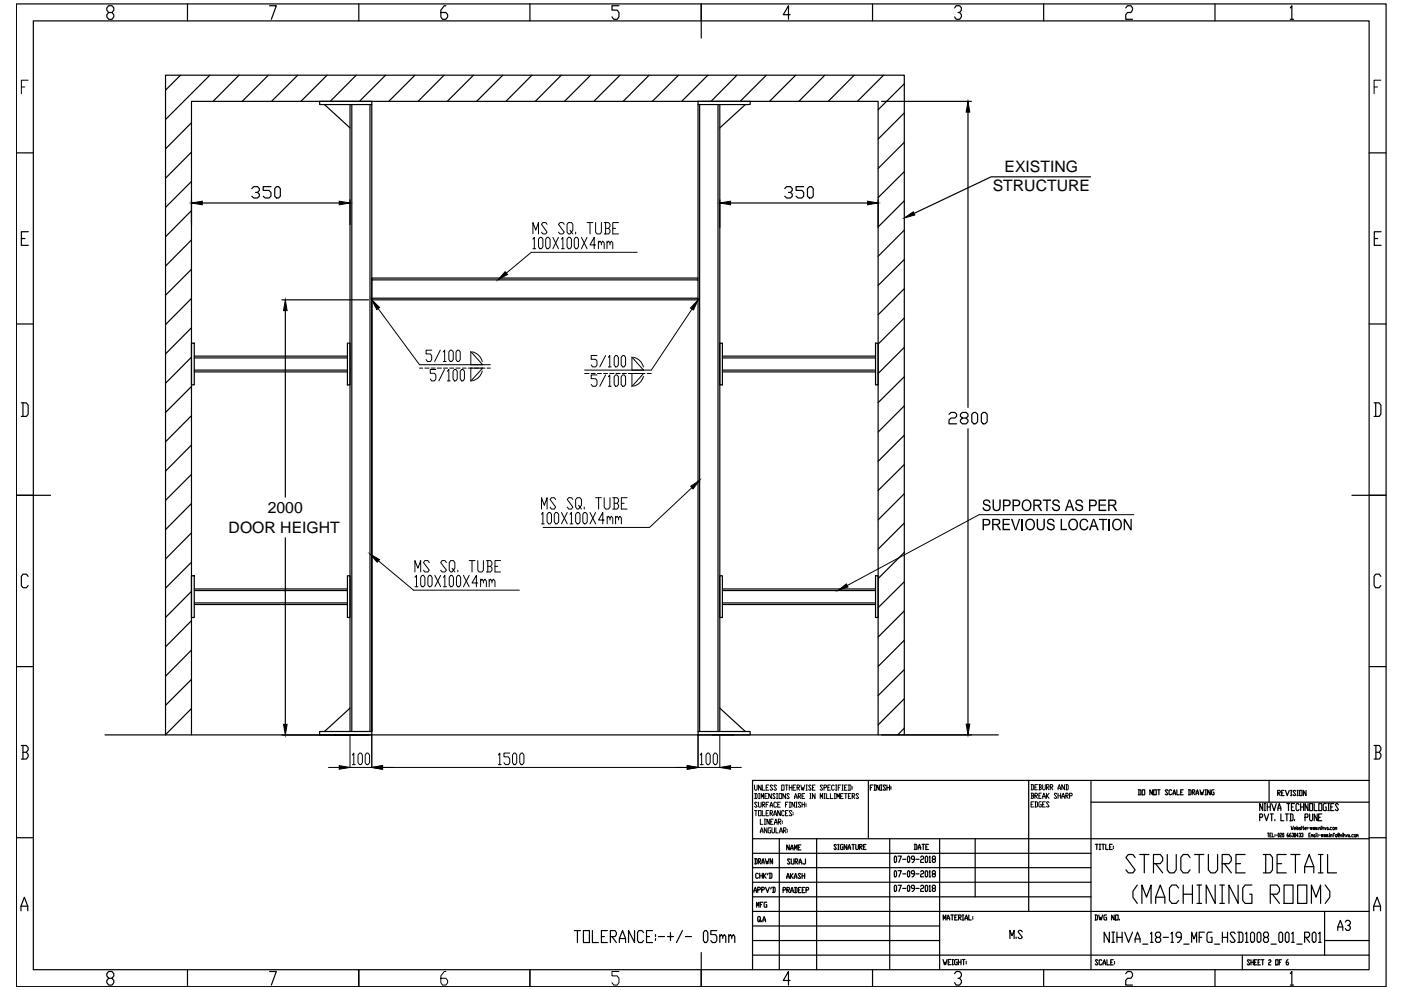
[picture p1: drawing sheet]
<svg xmlns="http://www.w3.org/2000/svg" width="297mm" height="210mm" viewBox="0 0 297 210" stroke-linecap="round" stroke-linejoin="round" font-family="sans-serif">
<defs><g id="words">
<g font-size="3.3">
<text x="210.5" y="40.6">STRUCTURE</text>
<text x="213" y="36.5">EXISTING</text>
<text x="48.5" y="112.9">DOOR HEIGHT</text>
<text x="56.8" y="108.9">2000</text>
</g>
</g></defs>
<!-- layer: 0 -->
<g fill="none" stroke="#000" stroke-width=".25">
<path d="M3.5 .8h290.4v208.4h-290.4zM7.1 4.4h283.2v201.2h-283.2zM23 2.7l-.4-.6v-.4l.4-.5h.7l.4 .5v.4l-.4 .6h-.7l-.4 .4v.5l.4 .5h.7l.4-.5v-.5l-.4-.4M38.3 15.9l-3.2 3.2M39.8 .8v3.6M44.5 15.9l-9.4 9.4M50.7 15.9l-5.5 5.6M56.9 15.9l-5.5 5.6M57.2 1.2h1.4l-1.1 2.9M63.1 15.9l-5.5 5.6M69.3 15.9l-5.5 5.6M75.5 15.9l-5.5 5.6"/>
<path d="M76.1 .8v3.6M81.7 15.9l-5.5 5.6M88 15.9l-5.6 5.6M94.1 15.9l-5.5 5.6M94.5 1.2h-.3l-.7 .9v1.5l.3 .5h.7l.4-.5v-.5l-.4-.4h-1M100.4 15.9l-5.6 5.6M106.6 15.9l-5.6 5.6M112.4 .8v3.6M112.8 15.9l-5.5 5.6M119 15.9l-5.5 5.6M125.2 15.9l-5.5 5.6M131.2 1.2h-1.4v.9h1.1l.3 .6v.9l-.3 .5h-.8l-.3-.5"/>
<path d="M131.4 15.9l-5.5 5.6M137.6 15.9l-5.5 5.6M143.8 15.9l-5.5 5.6M148.7 .8v7.3M150.1 15.9l-5.6 5.6M156.3 15.9l-5.6 5.6M162.5 15.9l-5.6 5.6M167.5 3.1h-1.4l1.1-1.9v2.9M168.7 15.9l-5.5 5.6M174.9 15.9l-5.5 5.6M181.1 15.9l-5.5 5.6M185 .8v3.6"/>
<path d="M187.3 15.9l-5.5 5.6M191.7 17.8l-5.5 5.5M202.4 1.7l.3-.5h.8l.3 .5v.4l-.3 .6h-.4M203.5 2.7l.3 .4v.5l-.3 .5h-.8l-.3-.5M221.3 .8v3.6M238.7 1.7l.4-.5h.7l.3 .5v.4l-.3 .6h-.7l-.4 .4v1h1.4M257.6 .8v3.6M273.6 1.7l.3-.5v2.9M273.6 4.1h.7M3.5 32.4h3.6M40.6 26l-5.5 5.6M40.6 32.2l-5.5 5.6"/>
<path d="M40.6 38.5l-5.5 5.5M53.4 40l.4-.4h.8l.4 .4v.4l-.4 .4h-.4M57.4 39.6h-1.6v.8h1.2l.4 .4v.8l-.4 .4h-.8l-.4-.4M58.6 39.6h.5l.3 .4v1.6l-.3 .4h-.5l-.3-.4v-1.6zM67.8 21.5h11v.7h-11zM68.8 22.2l5.4 4.9M74.2 22.2v132.9M74.6 22.2v132.9M78.4 22.2v132.9M78.8 22.2v132.9v-91.5M148 21.5h11v.7h-11zM148 22.2v36.8"/>
<path d="M148.3 22.2v132.9M152.2 22.2v132.9M152.6 22.2v132.9M158 22.2l-5.4 4.9M166.4 40l.4-.4h.8l.4 .4v.4l-.4 .4h-.4M170.4 39.6h-1.6v.8h1.2l.4 .4v.8l-.4 .4h-.8l-.4-.4M171.2 40l.4-.4h.4l.4 .4v1.6l-.4 .4h-.4l-.4-.4zM186.9 21.5h19.1M191.7 23.9l-5.5 5.6M191.7 30.2l-5.5 5.5M191.7 36.4l-5.5 5.5M205.2 23.8v62.6"/>
<path d="M231.2 37.5h-21.1l-16.3 7.7M290.3 32.4h3.6M4.5 50.6h.8M6 49.1h-1.5v2.9h1.5M40.6 44.6l-5.5 5.6M40.6 50.9l-5.5 5.5M40.6 57.1l-5.5 5.5M42.9 43h29M54.6 40.8l.4 .4v.4l-.4 .4h-.8l-.4-.4M78.8 59.3v-.3h69.2v.3M154.9 43h29M167.6 40.8l.4 .4v.4l-.4 .4h-.8l-.4-.4"/>
<path d="M186.2 42.4v5.8M191.7 42.6l-5.5 5.5M191.7 48.8l-5.5 5.5M191.7 55l-5.5 5.5M291.4 50.6h.7M292.8 49.1h-1.4v2.9h1.4M3.5 68.7h3.6M40.6 72.8h.6v8.8h-.6zM40.6 63.3l-5.5 5.5M40.6 69.5l-5.5 5.5M40.6 75.7l-5.5 5.6M41.2 75.5h32.5"/>
<path d="M41.2 75.9h32.5M41.2 78.5h32.5M41.2 78.9h32.5M59.8 63.6h18.3M60.5 65.9v39.5M73.7 72.8h.5v8.8h-.5zM78.8 63.2h69.2v.4h-69.2zM78.8 63.2v-3.9h69.2v3.9M148 63.6v91.5M152.6 72.8h.6v8.8h-.6zM153.2 75.5h32.4M153.2 75.9h32.4"/>
<path d="M153.2 78.5h32.4M153.2 78.9h32.4M185.6 72.8h.6v8.8h-.6zM191.7 61.2l-5.5 5.5M191.7 67.4l-5.5 5.6M191.7 73.6l-5.5 5.6M191.7 79.9l-5.5 5.5M290.3 68.7h3.6M4.5 85.4h1.1l.4 .5v1.9l-.4 .5h-1.1M4.9 85.4v2.9M40.6 81.9l-5.5 5.5M40.6 88.1l-5.5 5.6"/>
<path d="M40.6 94.3l-5.5 5.6M191.7 86l-5.5 5.6M191.7 92.3l-5.5 5.5M191.7 98.5l-5.5 5.5M201.2 87.8l.4-.4h.8l.4 .4v.5l-.4 .3h-.8l-.4 .5v.8h1.6M204 88.6l-.4-.3v-.5l.4-.4h.9l.3 .4v.5l-.3 .3h-.9l-.4 .5v.3l.4 .5h.9l.3-.5v-.3l-.3-.5M205.2 90.9v62.6M206 87.8l.5-.4h.3l.5 .4v1.6l-.5 .5h-.3l-.5-.5zM208.1 87.8l.3-.4h.5l.4 .4v1.6l-.4 .5h-.5l-.3-.5zM291.3 85.4h1.1l.4 .5v1.9l-.4 .5h-1.1M291.7 85.4v2.9M3.5 105h7.2"/>
<path d="M40.6 100.6l-5.5 5.5M40.6 106.8l-5.5 5.5M40.6 113l-5.5 5.5M40.6 119.2l-5.5 5.5M60.5 114v39.6M191.7 104.7l-5.5 5.5M191.7 110.9l-5.5 5.5M191.7 117.1l-5.5 5.6M216.8 110v2.4M286.6 105h7.3M6 122.2l-.4-.5h-.7l-.4 .5v1.9l.4 .5h.7l.4-.5M40.6 122.1h.6v8.8h-.6z"/>
<path d="M40.6 125.4l-5.5 5.5M40.6 131.6l-5.5 5.5M40.6 137.8l-5.5 5.6M41.2 124.9h32.5M41.2 125.2h32.5M41.2 127.8h32.5M41.2 128.2h32.5M73.7 122.1h.5v8.8h-.5zM152.6 122.1h.6v8.8h-.6zM153.2 124.9h32.4M153.2 125.2h32.4M153.2 127.8h32.4"/>
<path d="M153.2 128.2h32.4M185.6 122.1h.6v8.8h-.6zM191.7 123.3l-5.5 5.5M191.7 129.5l-5.5 5.6M191.7 135.7l-5.5 5.6M292.8 122.2l-.4-.5h-.7l-.4 .5v1.9l.4 .5h.7l.4-.5M3.5 141.3h3.6M4.5 158.1h1.1l.4 .4v.5l-.4 .5M4.9 159.5h.7l.4 .5v.4l-.4 .5h-1.1M4.9 158.1v2.8M22.3 155.8h189.4M35.1 155.8v-139.9h156.6v139.9"/>
<path d="M40.6 155.8v-134.3h145.6v134.3M40.6 144l-5.5 5.5M40.6 150.2l-5.5 5.6M67.8 155.1h11v.7h-11zM74.2 150.1l-5.4 5M148 155.1h11v.7h-11zM152.6 150.1l5.4 5M191.7 142l-5.5 5.5M191.7 148.2l-5.5 5.5M191.7 154.4l-1.4 1.4M290.3 141.3h3.6M291.3 158.1h1.1l.4 .4v.5l-.4 .5"/>
<path d="M291.7 159.5h.7l.4 .5v.4l-.4 .5h-1.1M291.7 158.1v2.8M3.5 177.6h3.6M159.6 177.8h130.7M165.2 177.8v27.8M167.3 179.1v1.1l-.5-1.1v1.1M167.6 179.9h.5M169.2 179.6h.3M169.8 179.1h-.6v1.1h.6M173.1 177.8v27.8M177.3 179.2l-.1-.1-.4 .1 .5 .7-.1 .2-.4-.2M177.6 179.1h.3"/>
<path d="M177.8 179.1v1M178.7 179.1h-.4l-.1 .1 .1 .9h.4v-.5h-.1M179.5 179.1v1l-.5-1v1M179.8 179.8h.5M180.6 179.1h.5M180.9 179.1v1M181.4 179.1l.2 1h.3l.1-.2v-.8M182.2 179.6h.5l.1-.2-.1-.3h-.5v1M182.4 179.6l.4 .5M183.1 179.6h.2M183.6 179.1h-.5v1h.5M184.1 165.5v12.3"/>
<path d="M184.5 167h.3M185.1 166.4h-.6v1.1M185.3 166.4h.3M185.3 167.5h.3M185.5 166.4v1.1M186.4 166.4v1.1l-.5-1.1v1.1M186.7 166.4h.3M186.7 167.5h.3M186.9 166.4v1.1M187.8 166.6l-.1-.2h-.3l-.2 .2 .6 .7-.1 .2h-.3l-.2-.2M188 167h.6M188 166.4v1.1"/>
<path d="M188.6 166.4v1.1M188.6 177.8v27.8M188.9 166.8v.2M188.9 167.2v.1M193.8 179h.5l.1 .2v.7l-.1 .2h-.5M194 179v1.1M194.6 179.7h.6M195.5 179h.5M195.7 179v1.1M196.3 179.6h.3M196.9 179h-.6v1.1h.6M199.2 177.8v27.8"/>
<path d="M206.8 177.8v12.3M218.1 165.5v27.7M231.3 165.5v40.1M231.3 170.1h59M232.2 179h.6M232.5 179v1.1M233 179h.3M233.2 179v1.1M233.6 179h.5M233.9 179v1.1M234.4 179v1.1h.6M235.2 179.6h.3"/>
<path d="M235.8 179h-.6v1.1h.6M236.1 179.4v.2M236.1 179.7v.2M241.3 167.5h.5l.1 .1v.7l-.1 .2h-.5M241.5 167.5v1M242.1 167.5h.6v1h-.6zM244.3 167.5v1l-.5-1v1M244.6 167.5h.6v1h-.6zM245.4 167.5h.6M245.7 167.5v1M247.6 167.6l-.1-.1h-.3l-.1 .1 .5 .7-.1 .2h-.3l-.1-.2M248.4 167.6l-.1-.1h-.3l-.1 .1 .1 .9h.3l.1-.2"/>
<path d="M248.7 168.5l.3-1 .2 1M248.7 168.2h.5M249.5 167.5v1h.6M250.3 168h.3M250.9 167.5h-.6v1h.6M252 167.5h.3l.2 .1v.7l-.2 .2h-.3M252.1 167.5v1M252.8 168h.4l.1-.2-.1-.3h-.4v1M252.9 168l.4 .5M253.6 168.5l.3-1 .2 1M253.6 168.2h.5M254.4 167.5l.3 1 .1-.5 .2 .5 .2-1"/>
<path d="M255.5 167.5h.3M255.5 168.5h.3M255.7 167.5v1M256.6 167.5v1l-.6-1v1M257.4 167.5h-.4l-.1 .1 .1 .9h.4v-.5h-.1M267.1 173.3h.4l.2-.3-.2-.4h-.4v1.4M267.7 170.4v1.5l-.6-1.5v1.5M268.1 172.6l.4 1.4 .5-1.4M268.1 170.4h.3M268.1 171.9h.3M268.2 170.4v1.5M268.7 170.4v1.5"/>
<path d="M268.7 171.1h.6M269.1 165.5v4.6M269.3 170.4v1.5M269.3 172.6h.7M269.6 170.4l.5 1.5 .5-1.5M269.6 172.6v1.4M270.3 173.8v.2M270.9 168.1h.4l.1-.1-.1-.4h-.4v1.1M270.9 171.9l.3-1.5 .4 1v.5M270.9 171.4h.7M271 168.1l.4 .6M271.6 172.6v1.4h.6"/>
<path d="M271.7 168.1h.3M272.2 167.6h-.5v1.1h.5M272.5 167.6l.4 1.1 .4-1.1M272.5 172.6h.7M272.8 170.4h.7M272.8 172.6v1.4M273.2 170.4v1.5M273.5 172.6h.5l.2 .2v1l-.2 .2h-.5M273.6 168.7h.3M273.6 167.6h.3M273.6 172.6v1.4M273.8 167.6v1.1"/>
<path d="M273.8 171.1h.4M274.4 170.4h-.6v1.5h.6M274.4 173.8v.2M274.7 167.8l-.1-.2-.4 .2 .5 .7-.1 .2h-.3l-.1-.2M275 168.7h.3M275 167.6h.3M275.1 167.6v1.1M275.4 170.6l-.1-.2h-.3l-.2 .2v1l.2 .3h.3l.1-.3M275.5 167.6h.6v1.1h-.6zM275.8 171.1h.6M275.8 170.4v1.5M276.4 170.4v1.5"/>
<path d="M276.7 173.3h.5l.1-.3-.1-.4h-.5v1.4M276.9 167.6v1.1l-.5-1.1v1.1M277.3 170.4v1.5l-.6-1.5v1.5M277.7 170.4h.6v1.5h-.6zM277.7 172.6v1.2l.1 .2h.3l.2-.2v-1.2M278.6 170.4v1.5h.7M279.3 172.6v1.4l-.7-1.4v1.4M279.6 173.3h.3M279.6 170.4h.6v1.5h-.6zM280.2 172.6h-.6v1.4h.6M281.2 170.4h-.5l-.2 .2v1l.2 .3h.5v-.8h-.1M281.5 170.4h.4"/>
<path d="M281.5 171.9h.4M281.7 170.4v1.5M282.2 171.1h.3M282.8 170.4h-.6v1.5h.6M283.8 170.6l-.2-.2h-.3l-.2 .2 .7 1-.2 .3h-.3l-.2-.3M290.3 165.5h-130.7v40.1M290.3 177.6h3.6M4.4 193.1v-1l.8-1.9 .7 1.9v1M4.4 192.1h1.5M121.8 197.3h1.3M122.4 197.3v2.5M123.7 197.3h1.3v2.5h-1.3z"/>
<path d="M125.6 197.3v2.5h1.3M127.5 198.6h.6M128.8 197.3h-1.3v2.5h1.3M129.4 198.6h1l.3-.5v-.4l-.3-.4h-1v2.5M129.8 198.6l.9 1.2M131.3 199.8v-.8l.7-1.7 .6 1.7v.8M131.3 199h1.3M134.5 197.3v2.5l-1.2-2.5v2.5M136.4 197.7l-.3-.4h-.6l-.3 .4v1.7l.3 .4h.6l.3-.4M137.1 198.6h.6M138.3 197.3h-1.2v2.5h1.2M139 198.1v.5"/>
<path d="M139 199v.4M139.6 198.6h1.3M141.5 198.6h1.3M142.2 197.7v1.7M144.7 197.3l-1.3 2.5M145.3 198.6h1.3M149.4 197.3h.4l.3 .4v1.7l-.3 .4h-.4l-.3-.4v-1.7zM152 197.3h-1.3v.8h1l.3 .5v.8l-.3 .4h-.7l-.3-.4M152.6 198.6l.4-.5 .2 .5v.4M152.6 198.1v1.7M153.2 198.6l.4-.5 .3 .5v1.2M154.5 198.6l.4-.5 .3 .5v.4"/>
<path d="M154.5 198.1v1.7M155.2 198.6l.3-.5 .3 .5v1.2M159.6 193.2h130.7M159.6 190.1h71.7M159.6 187.1h71.7M159.6 184h71.7M159.6 180.9h71.7M159.6 199.4h39.6M159.6 196.3h39.6M159.9 189.2l.2-1.1 .3 1.1M159.9 188.8h.5M160 182.1h.4l.1 .2v.7l-.1 .2h-.4"/>
<path d="M160.1 182.1v1.1M160.4 192.3v-1l.3 .7 .2-.7v1M160.7 188.7h.4l.1-.2-.1-.4h-.4v1.1M160.8 182.6h.4l.1-.2-.1-.3h-.4v1.1M160.8 185.3l-.1-.1-.5 .1v.7l.2 .2 .4-.2M160.9 182.6l.4 .6M161 195.1l.1 .1-.3 .2-.1-.2 .1-.9h.3l.1 .2-.1 .7 .1 .2M161.1 185.2v1M161.1 185.7h.5M161.2 191.8h.3M161.5 195.2v.2M161.5 188.7h.4l.2-.2-.2-.4h-.4v1.1"/>
<path d="M161.5 183.2l.3-1.1 .2 1.1M161.5 182.8h.5M161.6 185.2v1M161.8 191.3h-.6v1M161.8 195.4l.2-1.1 .3 1.1M161.8 195.1h.5M161.9 185.2v1M162 185.7l.4 .5M162.3 182.1l.2 1.1 .1-.6 .2 .6 .2-1.1M162.3 188.1l.4 1.1 .4-1.1M162.4 185.2l-.5 .5M162.6 191.3h-.5l-.1 .2 .1 .8h.5v-.5h-.2"/>
<path d="M162.9 185.2l-.2 .3M163.1 185.2h.4l.2 .1v.7l-.2 .2h-.4M163.2 185.2v1M163.5 188.1l-.1 .4M163.8 182.1v1.1l-.5-1.1v1.1M163.8 188.1h.4l.1 .2v.7l-.1 .2h-.4M164 188.1v1.1M166 188.7h.4l.2-.2-.2-.3h-.4v1.1M166.8 186.3l.2-1.1 .3 1.1M166.8 185.9h.5M166.8 188.7h.5l.1-.2-.1-.3h-.5v1.1M167 188.7l.4 .6"/>
<path d="M167.5 182.3l-.2-.2-.3 .2 .5 .7-.2 .2-.3-.2M167.6 185.2v1.1M167.6 180.2l.3-1.1 .2 1.1M167.6 189.3l.3-1.1 .3 1.1M167.6 188.9h.6M167.7 185.7l.4 .6M167.8 182.1v.9l.1 .2h.3l.1-.2v-.9M168.1 185.2l-.5 .5M168.4 186.3l.3-1.1 .3 1.1M168.4 185.9h.6M168.4 180.2v-1.1l.3 .8 .3-.8v1.1M168.4 188.2h.5l.1 .1v.7l-.1 .3h-.5"/>
<path d="M168.6 182.7h.4l.1-.2-.1-.4h-.4v1.1M168.6 188.2v1.1M168.7 182.7l.4 .5M169.3 188.7h.2M169.4 183.2l.3-1.1 .3 1.1M169.4 182.8h.6M169.8 185.4l-.2-.2-.4 .2 .6 .7-.2 .2-.4-.2M169.8 188.2h-.5v1.1h.5M170.1 185.7h.5M170.1 185.2v1.1M170.1 188.7h.2M170.6 185.2v1.1"/>
<path d="M170.6 188.2h-.5v1.1h.5M170.8 182.1v.9l-.2 .2h-.3l-.1-.2M170.9 188.7h.4l.2-.2-.2-.3h-.4v1.1M177.6 180.1h.3M179.8 180.1l.3-1 .2 1M189.7 181.5l.4 .3v.8l-.2 .3h-.2l-.1-.3zM189.7 184.6l.4 .3v.8l-.2 .2-.3-.2zM189.7 187.7l.4 .2v.9l-.2 .2-.3-.2zM190.4 181.5h.7l-.5 1.4M190.4 184.6h.7l-.5 1.3M190.4 187.7h.7l-.5 1.3M191.4 182.2h.7"/>
<path d="M191.4 185.3h.7M191.4 188.4h.7M192.6 181.5l.3 .3v.8l-.2 .3-.3-.3v-.8zM192.6 184.6l.3 .3v.8l-.2 .2-.3-.2v-.8zM192.6 187.7l.3 .2v.9l-.2 .2-.3-.2v-.9zM193.9 182.2h-.5l-.2-.2 .2-.5h.3l.2 .3v.6l-.4 .5h-.1M193.9 185.3h-.5l-.2-.2 .2-.5h.3l.2 .3v.6l-.4 .4h-.1M193.9 188.4h-.5l-.2-.2 .2-.5h.3l.2 .2v.7l-.4 .4h-.1M194.2 182.2h.7M194.2 185.3h.7M194.2 188.4h.7M194.6 180.1l.3-1.1 .3 1.1"/>
<path d="M195.2 181.8l.2-.3h.3l.1 .3-.1 .4h-.3l-.2 .2v.5h.6M195.2 184.9l.2-.3h.3l.1 .3-.1 .4h-.3l-.2 .2v.4h.6M195.2 187.9l.2-.2h.3l.1 .2-.1 .5h-.3l-.2 .2v.4h.6M196.3 181.5l.4 .3v.8l-.2 .3-.3-.3v-.8zM196.3 184.6l.4 .3v.8l-.2 .2-.3-.2v-.8zM196.3 187.7l.4 .2v.9l-.2 .2-.3-.2v-.9zM197 181.8l.1-.3v1.4M197 184.9l.1-.3v1.3M197 187.9l.1-.2v1.3M197 185.9h.3M197 182.9h.3M197 189h.3"/>
<path d="M197.8 182.2l-.1-.2 .1-.5h.4l.1 .3-.1 .4h-.4l-.1 .2 .1 .5h.4l.1-.3-.1-.4M197.8 185.3l-.1-.2 .1-.5h.4l.1 .3-.1 .4h-.4l-.1 .2 .1 .4h.4l.1-.2-.1-.4M197.8 188.4l-.1-.2 .1-.5h.4l.1 .2-.1 .5h-.4l-.1 .2 .1 .4h.4l.1-.2-.1-.4M200 195.1v-1.1l.2 .7 .3-.7v1.1M200.8 195.1l.2-1.1 .3 1.1M200.8 194.7h.5M201.6 194h.5M201.9 194v1.1M202.4 194.5h.3M203 194h-.6v1.1h.6M203.2 194.5h.5l.1-.2-.1-.3h-.5v1.1M203.4 194.5l.4 .6"/>
<path d="M204 195.1h.3M204 194h.3M204.2 194v1.1M204.6 195.1l.3-1.1 .2 1.1M204.6 194.7h.5M205.4 194v1.1h.6M206.2 194.3v.2M206.2 194.7v.2M214.1 199v-1.7l.4 1.1 .5-1.1v1.7M215.4 198.7v.3M216.7 197.6l-.2-.3h-.4l-.2 .3 .8 1.1-.2 .3h-.4l-.2-.3M232.2 194h.3l.2 .2v.7l-.2 .2h-.3"/>
<path d="M232.3 194v1.1M233 194l.2 1.1 .2-.6 .1 .6 .3-1.1M233 180.1h.3M234.6 194h-.4l-.1 .2 .1 .9h.4v-.6h-.2M235.2 197.6v2.2l-1.1-2.2v2.2M235.8 197.6h.5M235.8 199.8h.5M236 197.6v2.2M236.2 194v1.1l-.5-1.1v1.1M236.5 194h.6v1.1h-.6zM236.8 197.6v2.2M236.8 198.7h1.1"/>
<path d="M237.3 194.9v.2M237.9 197.6v2.2M238.5 197.6l.8 2.2 .8-2.2M240.7 199.8v-.7l.5-1.5 .5 1.5v.7M240.7 181.8l-.5-.6h-1l-.5 .6 2 2.6-.5 .7h-1l-.5-.7M240.7 199.1h1M241.1 187.6l-.9 1.4v1.2l.9 1.3M241.6 181.2h2M242.1 191.5v-3.9l1 2.6 1-2.6v3.9M242.6 181.2v3.9M243.9 198l.3-.4v2.2M243.9 199.8h.6"/>
<path d="M244.6 183.1h1.4l.5-.6v-.7l-.5-.6h-1.4v3.9M245 191.5v-1.3l1-2.6 1 2.6v1.3M245 183.1l1.5 2M245 190.2h2M245.3 198.7l-.3-.3v-.4l.3-.4h.5l.3 .4v.4l-.3 .3h-.5l-.3 .4v.4l.3 .3h.5l.3-.3v-.4l-.3-.4M246.6 198.7h1.1M247.5 181.2v3.2l.4 .7h1l.5-.7v-3.2M248.3 198l.2-.4v2.2M248.3 199.8h.5M249.9 188.3l-.5-.7h-.9l-.6 .7v2.6l.6 .6h.9l.5-.6M250.4 198.7h-.8l-.3-.3v-.4l.3-.4h.6l.2 .4v1.1l-.5 .7h-.3M250.9 187.6v3.9"/>
<path d="M250.9 189.6h1.9M252.3 181.8l-.5-.6h-.9l-.5 .6v2.6l.5 .7h.9l.5-.7M252.6 199.8v-2.2l.6 1.5 .5-1.5v2.2M252.8 187.6v3.9M253.3 181.2h1.9M253.8 187.6h1M253.8 191.5h1M254.3 198.7h.5M254.3 181.2v3.9M254.3 187.6v3.9M255.4 197.6h-1.1v2.2M256.2 181.2v3.2l.5 .7h.9l.5-.7v-3.2"/>
<path d="M257 197.6h-.8l-.3 .4v1.5l.3 .3h.8v-1.1h-.3M257.6 187.6v3.9l-1.9-3.9v3.9M258.6 187.6h1M258.6 191.5h1M259.1 183.1h1.5l.5-.6v-.7l-.5-.6h-1.5v3.9M259.1 187.6v3.9M259.2 198.7h1.1M259.2 197.6v2.2M259.6 183.1l1.5 2M260.3 197.6v2.2M261.9 198l-.3-.4h-.5l-.3 .4 1.1 1.5-.3 .3h-.5l-.3-.3M262 183.1h1"/>
<path d="M262.4 197.6h.8l.3 .4v1.5l-.3 .3h-.8M262.5 187.6v3.9l-1.9-3.9v3.9M262.7 197.6v2.2M264 181.2h-2v3.9h2M264.1 198l.2-.4v2.2M264.1 199.8h.5M265.4 197.6h.3l.3 .4v1.5l-.3 .3h-.3l-.3-.3v-1.5zM265.4 187.6h-1.4l-.5 .7v2.6l.5 .6h1.4v-1.9h-.4M266.8 197.6h.2l.3 .4v1.5l-.3 .3h-.2l-.3-.3v-1.5zM267.8 181.2h1.5l.5 .6v2.6l-.5 .7h-1.5M268.1 198.7l-.2-.3v-.4l.2-.4h.6l.2 .4v.4l-.2 .3h-.6l-.2 .4v.4l.2 .3h.6l.2-.3v-.4l-.2-.4M268.4 181.2v3.9"/>
<path d="M269.3 189.6h1.5l.5-.6v-.7l-.5-.7h-1.5v3.9M269.8 189.6l1.5 1.9M270.8 183.1h.9M271.4 197.6h.3l.2 .4v1.5l-.2 .3h-.3l-.3-.3v-1.5zM272.2 187.6h2v3.9h-2zM272.7 181.2h-1.9v3.9h1.9M272.8 197.6h.3l.2 .4v1.5l-.2 .3h-.3l-.3-.3v-1.5zM273.7 181.2h1.9M273.9 198l.3-.4v2.2M273.9 199.8h.5M274.7 181.2v3.9M275.1 187.6h2v3.9h-2z"/>
<path d="M276.6 198.7h.8l.3-.3v-.4l-.3-.4h-.8v2.2M276.6 185.1v-1.3l1-2.6 1 2.6v1.3M276.6 183.8h2M276.9 198.7l.8 1.1M278 191.5v-3.9l1 2.6 1-2.6v3.9M278.5 197.6h.3l.2 .4v1.5l-.2 .3h-.3l-.3-.3v-1.5zM279.5 181.2h1M279.5 185.1h1M279.6 198l.3-.4v2.2M279.6 199.8h.5M280 181.2v3.9M280.8 199.4h9.5"/>
<path d="M280.8 193.2v9.3M281 187.6l.9 1.4v1.2l-.9 1.3M281.5 181.2v3.9h1.9M283.6 197.3v-.8l.6-1.4 .5 1.4v.8M283.6 196.5h1.1M285.2 195.5l.3-.4h.5l.3 .4v.3l-.3 .4h-.2M286 196.2l.3 .3v.4l-.3 .4h-.5l-.3-.4M291.3 193.1v-1l.7-1.9 .7 1.9v1M291.3 192.1h1.4M23 207.4l-.4-.5v-.5l.4-.4h.7l.4 .4v.5l-.4 .5h-.7l-.4 .5v.5l.4 .5h.7l.4-.5v-.5l-.4-.5M39.8 205.6v3.6M57.2 206h1.4l-1.1 2.9"/>
<path d="M148.7 202v7.2M159.6 202.5h130.7M167.5 207.9h-1.4l1.1-1.9v2.9M185 205.6v3.6M199.9 203.4l.3 1.1 .2-.5 .1 .5 .3-1.1M201 204h.3M201.6 203.4h-.6v1.1h.6M201.8 204.5h.3M201.8 203.4h.3M202 203.4v1.1M202.4 206.4l.3-.4h.8l.3 .4v.5l-.3 .5h-.4M202.9 203.4h-.4l-.1 .2 .1 .9h.4v-.5h-.1"/>
<path d="M203.2 204h.6M203.2 203.4v1.1M203.5 207.4l.3 .5v.5l-.3 .5h-.8l-.3-.5M203.8 203.4v1.1M204 203.4h.6M204.3 203.4v1.1M204.9 203.8v.2M204.9 204.2v.2M221.3 205.6v3.6M232.8 203.7l-.4-.2-.2 .2 .6 .7-.2 .2h-.2l-.2-.2M233.6 203.7l-.1-.2h-.3l-.2 .2 .2 .9h.3l.1-.2M233.8 204.6l.3-1.1 .3 1.1"/>
<path d="M233.8 204.2h.6M234.7 203.5v1.1h.5M235.5 204h.3M236.1 203.5h-.6v1.1h.6M236.3 203.9v.1M236.3 204.2v.2M238.7 206.4l.4-.4h.7l.3 .4v.5l-.3 .5h-.7l-.4 .5v1h1.4M242.3 200.2h1.1M251 200.2h1.1M257.5 200.2h1.1M257.6 205.6v3.6M263.4 202.5v3.1"/>
<path d="M265 203.7l-.2-.2-.3 .2 .5 .7-.2 .2h-.2l-.1-.2M265.2 204h.5M265.2 203.5v1.1M265.7 203.5v1.1M266 204h.2M266.5 203.5h-.5v1.1h.5M266.7 204h.3M267.2 203.5h-.5v1.1h.5M267.5 203.5h.5M267.7 203.5v1.1M269 203.7l.1-.2 .4 .2-.2 .3-.3 .2v.4h.5M269.5 200.2h1.1"/>
<path d="M270.5 203.5h.5v1.1h-.5zM271.2 204h.3M271.7 203.5h-.5v1.1M273.1 203.5l-.4 .4v.5l.1 .2h.3l.1-.4-.1-.2h-.4M273.6 206.4l.3-.4v2.9M273.6 208.9h.7M275 200.2h1.1"/>
</g>
<path d="M76.1 205.6v3.6M112.4 205.6v3.6" fill="none" stroke="#000" stroke-width=".34"/>
<g fill="none" stroke="#000" stroke-width=".21">
<path d="M4.5 18.4h.7M6 17h-1.5v2.9M291.3 18.4h.8M292.8 17h-1.5v2.9M113 49.6v-2.4l.6 1.6 .6-1.6v2.4M113 50.7l.3-.4v2.4M113 52.7h.6M114.5 50.3h.3l.3 .4v1.6l-.3 .4h-.3l-.3-.4v-1.6zM116 47.6l-.3-.4h-.6l-.3 .4 1.2 1.6-.3 .4h-.6l-.3-.4M116 50.3h.3l.3 .4v1.6l-.3 .4h-.3l-.3-.4v-1.6zM117.2 50.3l1.2 2.4M118.4 50.3l-1.2 2.4"/>
<path d="M119 50.7l.3-.4v2.4M119 52.7h.6M119.6 47.6l-.3-.4h-.6l-.3 .4 1.2 1.6-.3 .4h-.6l-.3-.4M120.5 50.3h.4l.3 .4v1.6l-.3 .4h-.4l-.3-.4v-1.6zM120.9 48.8l.3 .4-.3 .4h-.4l-.3-.4v-1.6l.3-.4h.7l.3 .4v1.2l-.3 .4 .3 .4M122 50.3h.3l.3 .4v1.6l-.3 .4h-.3l-.2-.4v-1.6zM122 49.2v.4M123.3 50.3l1.2 2.4M124.5 47.2h1.2M124.5 50.3l-1.2 2.4M125.1 47.2v2.4M126.3 47.2v2l.3 .4h.6l.3-.4v-2"/>
<path d="M126.3 51.9h-1.2l.9-1.6v2.4M126.9 51.5l.3-.4 .3 .4v.4M126.9 51.1v1.6M127.5 51.5l.3-.4 .3 .4v1.2M128.1 47.2h.9l.3 .4v.4l-.3 .4M128.4 48.4h.6l.3 .4v.4l-.3 .4h-.9M128.4 47.2v2.4M128.7 51.5l.3-.4 .3 .4v.4M128.7 51.1v1.6M129.3 51.5l.3-.4 .3 .4v1.2M129.9 48.4h.6M131.1 47.2h-1.2v2.4h1.2"/>
<path d="M135.1 53.5h-22.5l-5.2 4.4M80.2 65.4l8.7 11.9h15.1M88.9 78h.7M90.1 78h.9M91.4 78h.9M91.5 74.2h-1.2v.8h.9l.3 .4v.8l-.3 .5h-.6l-.3-.5M92.4 78.3h-1.2v.8h.9l.3 .4v.8l-.3 .5h-.6l-.3-.5M92.7 78h.9M93.3 74.2l-1.1 2.5M94 74.6l.3-.4v2.5M94 76.7h.6M94 78h.9"/>
<path d="M94.2 78.3l-1.2 2.5M94.8 78.7l.4-.4v2.5M95.3 78h.9M95.5 74.2h.3l.3 .4v1.6l-.3 .5h-.3l-.3-.5v-1.6zM96.4 78.3h.2l.3 .4v1.6l-.3 .5h-.2l-.3-.5v-1.6zM96.6 78h.9M97 74.2h.3l.3 .4v1.6l-.3 .5h-.3l-.3-.5v-1.6zM97.9 78.3h.3l.3 .4v1.6l-.3 .5h-.3l-.3-.5v-1.6zM98 78h.8M99.3 78h3.5M99.8 77.3v-2.8l2.5 2.8M99.8 78v2.8l2.5-2.8"/>
<path d="M100.2 74.6a2.77 2.77 0 0 1 2 2.1M102.2 78.7a2.77 2.77 0 0 1-2 2M103.3 78h.7M124 79.2h.9M125.3 79.2h.9M126.6 75.4h-1.3v.8h1l.3 .4v.8l-.3 .4h-.7l-.3-.4M126.6 79.5h-1.3v.8h1l.3 .4v.8l-.3 .4h-.7l-.3-.4M126.7 79.2h.8M128 79.2h.8M128.4 75.4l-1.2 2.4M128.4 79.5l-1.2 2.4M129 75.8l.3-.4v2.4"/>
<path d="M129 79.9l.3-.4v2.4M129 77.8h.6M129.3 79.2h.9M130.5 75.4h.3l.3 .4v1.6l-.3 .4h-.3l-.3-.4v-1.6zM130.5 79.5h.3l.3 .4v1.6l-.3 .4h-.3l-.3-.4v-1.6zM130.6 79.2h.9M131.9 79.2h.9M132 75.4h.3l.3 .4v1.6l-.3 .4h-.3l-.3-.4v-1.6zM132 79.5h.3l.3 .4v1.6l-.3 .4h-.3l-.3-.4v-1.6zM133.2 79.2h3.5M134 78.5v-2.8l2.4 2.8M134 79.2v2.7l2.4-2.7"/>
<path d="M134.3 75.7a2.77 2.77 0 0 1 2.1 2.1M136.4 79.8a2.77 2.77 0 0 1-2.1 2.1M137.2 79.2h.9M146.7 65.5l-8.6 13h-14.1M94.8 80.8h.7M129 81.9h.6M80.2 118.9l7.5 6.2h22.4M91 119.3l-.3-.4h-.6l-.3 .4 1.2 1.6-.3 .4h-.6l-.3-.4M94.7 119.3l-.4-.4h-.6l-.3 .4 1.3 1.6-.4 .4h-.6l-.3-.4M99.5 118.9h1.2M100.1 118.9v2.4M101.3 118.9v2l.3 .4h.6l.3-.4v-2"/>
<path d="M103.1 118.9h.9l.3 .4v.4l-.3 .4M103.4 118.9v2.4M106.1 118.9h-1.2v2.4h1.2M114.8 107.9v-2.4l.6 1.6 .6-1.6v2.4M114.8 109l.3-.3v2.4M114.8 111.1h.6M116.3 108.7h.3l.3 .3v1.6l-.3 .5h-.3l-.3-.5v-1.6zM117.8 105.9l-.3-.4h-.6l-.3 .4 1.2 1.6-.3 .4h-.6l-.3-.4M117.8 108.7h.3l.3 .3v1.6l-.3 .5h-.3l-.3-.5v-1.6zM119 108.7l1.3 2.4M120.3 108.7l-1.3 2.4M120.9 109l.3-.3v2.4"/>
<path d="M120.9 111.1h.6M121.5 105.9l-.3-.4h-.6l-.3 .4 1.2 1.6-.3 .4h-.6l-.3-.4M122.4 108.7h.3l.3 .3v1.6l-.3 .5h-.3l-.4-.5v-1.6zM122.7 107.1l.3 .4-.3 .4h-.3l-.4-.4v-1.6l.4-.4h.6l.3 .4v1.2l-.3 .4 .3 .4M123.9 108.7h.3l.3 .3v1.6l-.3 .5h-.3l-.3-.5v-1.6zM123.9 107.5v.4M125.1 108.7l1.2 2.4M126.3 105.5h1.2M126.3 108.7l-1.2 2.4M126.9 105.5v2.4M128.1 105.5v2l.3 .4h.6l.3-.4v-2M128.1 110.3h-1.2l.9-1.6v2.4"/>
<path d="M128.7 109.8l.3-.3 .3 .3v.5M128.7 109.5v1.6M129.3 109.8l.3-.3 .3 .3v1.3M129.9 105.5h1l.2 .4v.4l-.2 .4M130.2 106.7h.7l.2 .4v.4l-.2 .4h-1M130.2 105.5v2.4M130.5 109.8l.4-.3 .2 .3v.5M130.5 109.5v1.6M131.1 109.8l.3-.3 .3 .3v1.3M131.7 106.7h.6M133 105.5h-1.3v2.4h1.3M146.7 103.4l-9 8.4h-22.6"/>
<path d="M240.4 109.1h-32.8l-28 15M88 121.3v-2.4l.6 1.6 .6-1.6v2.4M88 122.4l.3-.4v2.4M88 124.4h.6M89.5 122h.3l.3 .4v1.6l-.3 .4h-.3l-.3-.4v-1.6zM91 122h.3l.3 .4v1.6l-.3 .4h-.3l-.3-.4v-1.6zM92.2 122l1.2 2.4M93.4 122l-1.2 2.4M94 122.4l.3-.4v2.4M94 124.4h.7M95.5 122h.3l.3 .4v1.6l-.3 .4h-.3l-.2-.4v-1.6zM95.8 120.5l.3 .4-.3 .4h-.3l-.2-.4v-1.6l.2-.4h.6l.3 .4v1.2l-.3 .4 .3 .4"/>
<path d="M97.1 122h.3l.3 .4v1.6l-.3 .4h-.3l-.3-.4v-1.6zM97.1 120.9v.4M98.3 122l1.2 2.4M99.5 122l-1.2 2.4M101.3 123.6h-1.2l.9-1.6v2.4M101.9 123.2l.3-.4 .3 .4v.4M101.9 122.8v1.6M102.5 123.2l.3-.4 .3 .4v1.2M103.4 120.1h.6l.3 .4v.4l-.3 .4h-.9M103.7 123.2l.3-.4 .3 .4v.4M103.7 122.8v1.6M104.3 123.2l.3-.4 .3 .4v1.2"/>
<path d="M104.9 120.1h.6M74.2 155.9v6.8h4.6v-6.8M76.2 159.7h.3l.3 .4v1.6l-.3 .4h-.3l-.3-.4v-1.6zM77.7 159.7h.3l.4 .4v1.6l-.4 .4h-.3l-.3-.4v-1.6zM108.1 159.7h-1.3v.8h1l.3 .4v.8l-.3 .4h-.7l-.3-.4M109 159.7h.3l.3 .4v1.6l-.3 .4h-.3l-.3-.4v-1.6zM110.5 159.7h.3l.3 .4v1.6l-.3 .4h-.3l-.3-.4v-1.6zM148 155.9v6.8h4.6v-6.8M150 159.7h.3l.3 .4v1.6l-.3 .4h-.3l-.3-.4v-1.6zM151.5 159.7h.3l.3 .4v1.6l-.3 .4h-.3l-.3-.4v-1.6zM69.6 162.7h2.3M74.7 160.1l.3-.4v2.4"/>
<path d="M74.7 162.1h.6M81.1 162.7h64.6M105.7 160.1l.3-.4v2.4M105.7 162.1h.6M148.5 160.1l.3-.4v2.4M148.5 162.1h.6M154.9 162.7h2.3M160 166.4v.9l.1 .2h.3l.1-.2v-.9M160 168.3h.4l.1 .1v.7l-.1 .2h-.4M160 171.9h.5M160.1 168.3v1M160.3 171.9v1.1"/>
<path d="M160.5 170.3l-.1-.2-.4 .2 .5 .7-.1 .1-.4-.1M160.8 170.1l.2 1 .4-.1v-.9M160.8 171.9h.6v1.1h-.6zM160.8 168.3h.3M160.8 169.3h.3M161 168.3v1M161.2 173.7v1.1h.6M161.2 176.6l.3-1.1 .3 1.1M161.2 176.2h.6M161.4 166.4v1.1l-.6-1.1v1.1M161.4 169.3v-1l.2 .7 .3-.7v1M161.6 166.4v1.1h.6"/>
<path d="M161.6 170.6h.5l.1-.2-.1-.3h-.5v1M161.6 171.9v1.1h.6M161.8 170.6l.4 .5M162.1 173.7h.2M162.1 174.8h.2M162.2 168.8h.2M162.2 173.7v1.1M162.4 167h.3M162.4 170.6h.3M162.4 172.4h.3M162.6 175.5v1.1l-.5-1.1v1.1M162.7 168.3h-.5v1h.5"/>
<path d="M163 166.4h-.6v1.1h.6M163 170.1h-.6v1M163 171.9h-.6v1.1h.6M163.1 173.7v1.1l-.5-1.1v1.1M163.3 171.1l.2-1 .3 1M163.3 172.4h.4l.1-.2-.1-.3h-.4v1.1M163.3 170.8h.5M163.4 175.5h-.4l-.1 .2 .1 .9h.4v-.5h-.1M163.4 172.4l.4 .6M163.4 174.2h.3M163.5 168.3v1l-.5-1v1M163.7 175.5v.9l.1 .2 .4-.2v-.9"/>
<path d="M163.8 166.6l-.4-.2-.1 .2 .5 .7-.1 .2h-.3l-.1-.2M164 173.7h-.6v1.1h.6M164.1 173l.2-1.1 .3 1.1M164.1 172.6h.5M164.2 174.8l.3-1.1 .3 1.1M164.2 174.4h.6M164.3 168.4l-.1-.1-.4 .1 .5 .7-.1 .2-.4-.2M164.5 175.5v1.1h.5M164.6 166.6l-.1-.2h-.3l-.1 .2 .5 .7-.1 .2h-.3l-.1-.2M164.6 170.3l-.1-.2h-.3l-.1 .2 .1 .8h.3l.1-.1M164.6 168.3h.3M164.6 169.3h.3"/>
<path d="M164.8 168.3v1M164.9 170.6h.3M165 174.2h.4l.2-.1-.2-.4h-.4v1.1M165.2 168.3h.5v1h-.5zM165.2 174.2l.4 .6M165.3 176.6l.3-1.1 .3 1.1M165.3 176.2h.6M165.4 170.1h-.5v1h.5M165.4 171.9v1.1l-.5-1.1v1.1M165.7 166.4h.5v1.1h-.5zM165.9 174.1v.1M165.9 174.4v.2"/>
<path d="M166.1 176.1h.4l.2-.2-.2-.4h-.4v1.1M166.2 172.1l-.1-.2h-.2l-.2 .2v.7l.2 .2 .3-.2M166.2 176.1l.5 .5M166.5 168.3v1l-.5-1v1M166.5 166.4h.6M166.5 170.6h.3M166.5 172.4h.3M166.8 166.4v1.1M166.9 175.9v.2M166.9 176.2v.2M167.1 170.1h-.6v1M167.1 171.9h-.6v1.1h.6"/>
<path d="M167.3 168.4l-.1-.1h-.3l-.1 .1 .5 .7-.1 .2h-.3l-.1-.2M167.3 167h.6M167.3 166.4v1.1M167.3 171.1h.3M167.3 170.1h.3M167.5 170.1v1M167.9 172.1l-.1-.2h-.3l-.2 .2 .6 .7-.1 .2h-.3l-.2-.2M167.9 166.4v1.1M168.1 167h.3M168.1 172.2v.2M168.1 172.6v.2M168.4 169.3l.3-1 .3 1"/>
<path d="M168.4 170.1v1l-.5-1v1M168.4 169h.6M168.7 166.4h-.6v1.1h.6M168.7 171.1h.3M168.7 170.1h.3M168.9 170.1v1M169 167h.4l.1-.4-.1-.2h-.4v1.1M169.1 167l.4 .5M169.2 168.8h.5l.1-.2-.1-.3h-.5v1M169.4 168.8l.4 .5M169.8 166.4l.3 1.1 .1-.5 .1 .5 .3-1.1M169.8 170.3l-.1-.2h-.3l-.2 .2 .6 .7-.1 .1h-.3l-.2-.1"/>
<path d="M170.1 168.8h.2M170.1 170.6h.5M170.1 170.1v1M170.6 168.3h-.5v1h.5M170.6 170.1v1M170.9 167.5h.3M170.9 166.4h.3M170.9 170.4v.2M170.9 170.8v.2M171 166.4v1.1M171.7 168.3h.3M171.7 169.3h.3"/>
<path d="M171.8 168.3v1M172 166.6l-.2-.2-.3 .2 .5 .7-.2 .2h-.2l-.1-.2M172.3 167h.2M172.8 166.4h-.5v1.1h.5M172.8 168.3v1l-.5-1v1M173.9 169.3v-1l.3 .7 .2-.7v1M174.4 166.6l-.1-.2-.4 .2 .5 .7-.1 .2h-.3l-.1-.2M174.7 167h.4l.2-.4-.2-.2h-.4v1.1M174.7 168.3h.3M174.7 169.3h.3M174.8 168.3v1M175.3 168.3v1h.5"/>
<path d="M175.5 167h.3M176.1 166.4h-.6v1.1h.6M176.1 168.3v1h.5M176.9 166.6l-.2-.2-.4 .2v.7l.2 .2h.2l.2-.2M176.9 168.3h.3M176.9 169.3h.3M177 168.3v1M177.2 167.5h.2M177.2 166.4h.2M177.3 166.4v1.1M177.4 169.3v-1l.3 .7 .3-.7v1M177.7 167h.3"/>
<path d="M178.2 166.4h-.5v1.1M178.2 168.8h.3M178.5 167.5h.3M178.5 166.4h.3M178.6 166.4v1.1M178.8 168.3h-.6v1h.6M179.1 167h.2M179.1 168.3h.5M179.3 168.3v1M179.6 166.4h-.5v1.1h.5M179.9 166.4h.4l.1 .2v.7l-.1 .2h-.4M179.9 168.8h.2"/>
<path d="M180 166.4v1.1M180.4 168.3h-.5v1h.5M180.7 168.8h.4l.1-.2-.1-.3h-.4v1M180.7 166.8v.2M180.7 167.2v.1M180.8 168.8l.4 .5M182 168.4l-.1-.1-.4 .1 .5 .7-.1 .2-.4-.2M218.6 166.4h.4l.2 .2v.7l-.2 .2h-.4M218.6 168.2h.4l.2 .2-.2 .3M218.6 170.5h.3M218.7 168.7h.3l.2 .4-.2 .2h-.4M218.7 166.4v1.1"/>
<path d="M218.7 168.2v1.1M219.2 170h-.6v1.1h.6M219.4 168.7h.4l.2-.1-.2-.4h-.4v1.1M219.4 170h.4l.2 .2v.7l-.2 .2h-.4M219.4 166.9h.3M219.5 168.7l.5 .6M219.5 170v1.1M220 166.4h-.6v1.1h.6M220.3 166.4h.3l.2 .2-.2 .3M220.3 168.7h.2M220.4 166.9h.2l.2 .4-.2 .2h-.3M220.4 166.4v1.1"/>
<path d="M220.8 168.2h-.5v1.1h.5M220.8 170h-.4l-.1 .2 .1 .9h.4v-.6h-.2M221.1 166.4v.9l.1 .2 .4-.2v-.9M221.1 169.3l.2-1.1 .3 1.1M221.1 170.5h.2M221.1 168.9h.5M221.6 170h-.5v1.1h.5M221.9 166.9h.4l.1-.2-.1-.3h-.4v1.1M221.9 168.2v1.1M222 166.9l.4 .6M222 168.7l.4 .6M222.4 168.2l-.5 .5"/>
<path d="M222.4 170.2l-.1-.2h-.3l-.1 .2 .5 .7-.1 .2h-.3l-.1-.2M222.7 166.9h.4l.1-.2-.1-.3h-.4v1.1M222.8 166.9l.4 .6M224.1 168.4l-.2-.2h-.3l-.1 .2 .6 .7-.2 .2-.4-.2M224.3 167.5l.3-1.1 .3 1.1M224.3 167.1h.6M224.3 168.7h.6M224.3 168.2v1.1M224.9 168.2v1.1M225.1 169.3l.3-1.1 .3 1.1M225.1 168.9h.6M225.7 166.4v1.1l-.6-1.1v1.1"/>
<path d="M226 166.4h.4l.1 .2v.7l-.1 .2h-.4M226 168.7h.4l.1-.1-.1-.4h-.4v1.1M226.1 166.4v1.1M226.1 168.7l.4 .6M226.8 168.7h.4l.1-.1-.1-.4h-.4v1.1M268.7 176.6h.4M268.9 176.6v.8M269.2 177.1h.2M269.6 176.6h-.4v.8h.4M269.7 176.6v.8h.4M270.3 176.9v.2M270.3 177.2v.1"/>
<path d="M270.5 177.1h.3M271.1 176.6l.1 .2-.1 .6-.1-.1zM271.4 176.8l.1-.2 .3 .2v.1l-.4 .3v.2h.4M272 176.6l.2 .2-.1 .6-.2-.1zM273.1 176.6l-.2 .3v.4l.2 .1v-.3h-.2M273.7 176.6l-.3 .3v.4l.3 .1v-.3h-.3M273.7 175.2l.2 .7 .1-.4 .1 .4 .1-.7M273.9 176.8l.1-.2 .3 .2-.2 .3M274.2 177.1v.3l-.3-.1M274.4 175.7h.3v-.3l-.3 .1 .1 .4h.2M274.5 176.6l.2 .2-.1 .6-.2-.1zM275 175.2v.7"/>
<path d="M275.1 175.4l.2 .1-.1 .4-.2-.2zM275.2 177.2h-.3l.2-.6v.8M275.4 176.8l.1-.2 .3 .2-.2 .3M275.7 177.1v.3l-.3-.1M275.8 175.4l-.3 .1 .2 .2v.2h-.2M275.9 176.8l.1-.2 .3 .2-.2 .3M276 175.2v.1M276 175.4v.5M276.1 175.4h.4M276.2 177.1v.3l-.3-.1M276.3 175.2v.6l.1 .1 .1-.1M276.6 175.7h.3v-.3l-.3 .1v.3l.3 .1"/>
<path d="M277.2 175.4v.1M277.2 175.7v.1M277.4 175.5h.3M277.5 177.1h.2M277.8 176.6h-.3v.8h.3M277.9 175.4l.1 .5v-.5l.1 .5 .1-.5M278 177.1l.1-.2 .1 .3M278 176.9v.5M278.2 177.1l.1-.2v.2v.3M278.4 175.4l.1 .5 .1-.5 .1 .5 .1-.5M278.6 176.9l.2 .2-.1 .3-.2-.1zM278.8 177.3v.1"/>
<path d="M278.9 175.4l.1 .5 .1-.5 .1 .5 .1-.5M279 176.6v.2M279 176.9v.5M279.2 176.6l.1 .8M279.4 175.8v.1M279.5 176.9v.2M279.5 177.2v.1M279.6 175.7l.3-.3 .1 .5M279.6 175.4v.5M279.7 177.1h.3M280.1 175.2v.1M280.1 175.4v.5"/>
<path d="M280.2 176.9v.5l.1-.5 .1 .5 .1-.5M280.3 175.7l.3-.3 .1 .5M280.3 175.2v.7M280.7 176.9l.1 .5v-.5l.2 .5 .1-.5M280.8 175.4l.2 .5 .2-.5M281.2 176.9l.1 .5 .1-.5 .1 .5 .1-.5M281.4 175.4l.2 .1-.1 .4-.2-.1zM281.6 175.8l.1 .1M281.7 177.3v.1M281.9 175.8v.1M281.9 176.6v.2M281.9 176.9v.5"/>
<path d="M282.1 177.2l.2-.3 .1 .5M282.1 176.9v.5M282.4 175.4l-.4 .1 .1 .4h.3M282.6 177.1h.3M282.7 175.4l.2 .1-.1 .4-.2-.1zM283 176.8l-.1-.2-.2 .2v.6M283.1 175.5l.1-.1 .1 .3M283.1 175.4v.5M283.2 176.9l.3 .2-.1 .3-.3-.1zM283.3 175.5v-.1l.1 .1v.4M283.9 177.1l-.2 .1 .1-.3 .1 .3 .1-.1v-.3l-.3-.2-.1 .7 .4 .1M284.1 177.2l.3-.3 .1 .5"/>
<path d="M284.1 176.9v.5M284.7 176.6v.2M284.7 176.9v.5M284.9 177.2l.2-.3 .1 .5M284.9 176.6v.8M285.4 176.9l.1 .5 .2-.5M286 176.9l.1 .2-.1 .3-.1-.1zM286.1 177.3l.1 .1M286.4 177.3v.1M286.9 176.9l-.3 .2 .1 .3h.2M287.2 176.9l.2 .2v.3l-.3-.1zM287.6 177.1l.1-.2 .1 .3"/>
<path d="M287.6 176.9v.5M287.8 177.1l.1-.2 .1 .2v.3M94.5 206h-.3l-.7 .9v1.5l.3 .5h.7l.4-.5v-.5l-.4-.5h-1M131.2 206h-1.4v.9h1.1l.3 .5v1l-.3 .5h-.8l-.3-.5"/>
</g>
<g fill="#000" stroke="#000" stroke-width=".21">
<path d="M205.2 21.5l.4 2.3h-.7zM40.6 43l2.3-.3v.7zM71.9 42.7l2.3 .3-2.3 .4zM107.1 57.6l.5 .6-2 1.1zM152.6 43l2.3-.3v.7zM183.9 42.7l2.3 .3-2.3 .4zM191.7 46.2l1.9-1.3 .4 .7zM60.5 63.6l.4 2.3h-.8zM78.8 63.6l1.7 1.6-.6 .4zM148 63.6l-1 2.1-.6-.4zM78.4 117.5l2.1 1.1-.5 .6zM146.4 103.1l1.9-1.3-1.4 1.9z"/>
<path d="M177.6 125.2l1.9-1.4 .3 .6zM60.1 153.6h.8l-.4 2.3zM204.9 153.5h.7l-.4 2.3zM71.9 162.3l2.3 .4-2.3 .4zM78.8 162.7l2.3-.4v.8zM145.7 162.3l2.3 .4-2.3 .4zM152.6 162.7l2.3-.4v.8z"/>
</g>
<g fill="#000">
<path d="M208.5 106.2l.4-.3h.6l.4 .3 .1 .4h-.3l-.1-.4h-.6a.4 .4 0 0 0-.3 .5 .4 .4 0 0 0 .6 .2l.7 .4 .1 .5-.5 .5-.7 .1-.5-.3-.1-.5h.3l.1 .3 .4 .2 .5-.1 .2-.4-1.3-.7zM210.4 105.9h.3l.1 1.9 .4 .3h.4l.2-.3 .1-1.9h.3l-.1 1.9-.3 .5-.8 .1-.4-.3zM212.6 110h1.5v.3h-1.2v.7h1.1v.3h-1.1v.8h1.3v.3h-1.6zM214.3 110h.4l.6 2.2 .7-2.2h.3l-.8 2.4h-.3zM219.8 110h.3v1.6l.1 .4 .3 .2 .5-.1 .2-.2v-1.9h.3v1.7l-.3 .6-.7 .2-.5-.3-.2-.7zM221.1 105.9h1.7v.3h-.7v2.2h-.3v-2.2h-.7zM222.1 110.3l.3-.3h.6l.4 .2 .2 .5h-.3l-.2-.4h-.6l-.2 .1a.68 .68 0 0 0 .8 .7l.4 .2 .1 .3-.2 .7-.4 .2-.7-.1-.4-.6 .3-.2 .1 .3 .3 .3h.4l.3-.2a.47 .47 0 0 0-.1-.6 .47 .47 0 0 0-.5-.1l-.7-.4zM223.2 106.2l.4-.3h.6l.3 .2 .2 .5h-.3l-.1-.3-.3-.1-.5 .1a.4 .4 0 0 0 0 .5 .4 .4 0 0 0 .5 .1l.5 .2 .2 .4v.4l-.2 .3-.5 .2-.5-.1-.5-.6v-.1h.3l.3 .4 .5 .1a.43 .43 0 0 0 .4-.5 .43 .43 0 0 0-.6-.3l-.7-.4-.1-.5zM224.9 110h.3v2.1h1v.3h-1.3zM228.2 106.1l.5-.2h.5l.2 .2 .2 .5h-.3l-.1-.3-.3-.1-.5 .1a.47 .47 0 0 0 0 .5 .47 .47 0 0 0 .5 .2l.5 .1 .3 .4-.1 .4-.3 .4-.4 .1-.5-.1-.5-.6v-.1h.3l.3 .4 .6 .1a.42 .42 0 0 0 .3-.6 .42 .42 0 0 0-.6-.2l-.8-.5v-.4zM229.1 110.3l.5-.3h.5l.5 .3 .2 .3-.3 .1-.3-.4h-.6l-.3 .3-.1 .4 .1 .9 .4 .3 .5-.1 .3-.5 .3 .1-.4 .6-.7 .2-.6-.4-.2-.7v-.7zM232.9 105.9h1.6v.3h-1.3v.8h1.2v.2h-1.2v.9h1.4v.3h-1.7z"/>
<path d="M233 110h1.7v.3h-.7v2.1h-.3v-2.1h-.7zM238.3 110h.2l1.2 1.9v-1.9h.2v2.4h-.3l-1.1-1.9v1.9h-.2z"/>
<path d="M208.3 110h1.2l.5 .5-.1 .5-.2 .3-1.1 .1v1h-.3zM208.6 110.3v.9l1-.2 .1-.4-.2-.3z"/>
<path d="M210.4 110h1.2l.4 .2v.7l-.5 .4 .4 .4 .4 .7h-.4l-.6-1-.3-.1h-.3v1.1h-.3zM210.7 110.3v.8l1-.2 .1-.3-.1-.3z"/>
<path d="M212.6 105.9h1.3l.4 .5-.2 .8-.3 .1h-.9v1.1h-.3zM212.9 106.2v.9l.7-.1a.43 .43 0 0 0 .4-.4 .43 .43 0 0 0-.5-.4z"/>
<path d="M214.7 105.9h1.2l.4 .5-.1 .8-.4 .1h-.8v1.1h-.3zM215 106.2v.9l.6-.1a.43 .43 0 0 0 .4-.4 .43 .43 0 0 0-.5-.4z"/>
<path d="M216.8 106.3l.8-.4h.5l.4 .4 .2 1.1-.4 .8-.7 .2-.8-.4-.2-.5v-.7zM217.2 106.3l-.3 .5 .1 .8 .3 .5h.5l.6-.5v-.9l-.3-.4-.3-.1z"/>
<path d="M217.6 110.4l.5-.4h.7l.4 .4 .3 .9-.2 .6-.3 .4-.8 .2-.5-.3-.4-.8zM217.9 110.4l-.3 .7 .1 .6 .4 .4 .5 .1 .5-.5v-.9l-.2-.4-.4-.2z"/>
<path d="M219.1 105.9h1l.6 .2 .1 .8-.6 .4 .2 .1 .6 1h-.4l-.4-.8-.4-.3h-.4v1.1h-.3zM219.4 106.2v.8h.9l.2-.3a.36 .36 0 0 0-.1-.4 .36 .36 0 0 0-.4-.1z"/>
<path d="M226.6 105.9h.3l.9 2.5h-.3l-.3-.8h-.9l-.2 .8h-.3zM226.7 106.2l-.3 1.1h.7z"/>
<path d="M226.8 110.3l.3-.3h.7l.6 .4 .2 1.1-.6 .8-.6 .2-.7-.5-.2-1zM227 110.4l-.2 .6 .1 .7 .3 .4 .6 .1 .3-.3 .2-.4-.1-.8-.2-.3-.4-.2z"/>
<path d="M230.9 105.9l1.3 .1 .4 .5-.3 .8h-1.1v1.1h-.3zM231.2 106.2v.9l1-.2 .1-.3-.2-.4z"/>
<path d="M231.7 110h.3l1 2.4h-.4l-.2-.7h-1l-.2 .7h-.3zM231.9 110.3l-.4 1.1h.8z"/>
<path d="M234.9 105.9h1.2l.5 .3v.7l-.5 .4 .4 .3 .4 .8h-.4l-.7-1.1h-.6v1.1h-.3zM235.2 106.2v.8h.8l.3-.2 .1-.4-.2-.2z"/>
<path d="M236 110.3l.6-.3h.6l.4 .3 .2 .4 .1 .7-.5 .9-.7 .2-.6-.3-.3-.7v-.6zM236.3 110.4l-.2 .5v.8l.5 .5 .6-.1 .3-.4v-1.1l-.6-.4z"/>
</g>
<path d="M235.2 110v2.4" fill="none" stroke="#000" stroke-width=".3"/>
<use href="#words"/>
</svg>
